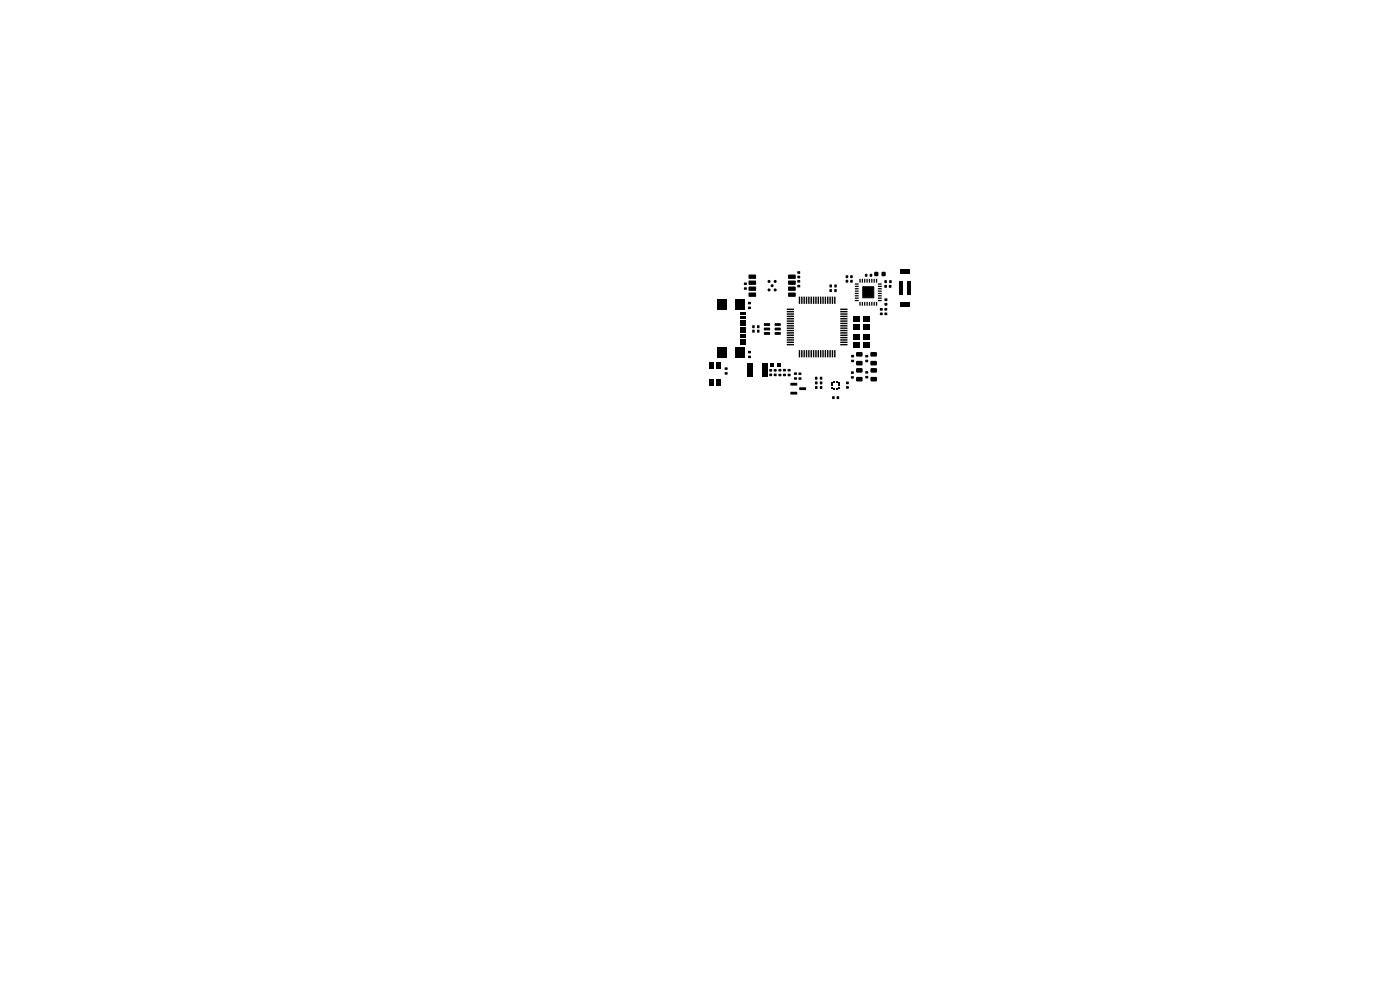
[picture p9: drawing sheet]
<svg xmlns="http://www.w3.org/2000/svg" width="297mm" height="210mm" viewBox="0 0 297 210" stroke-linecap="round" stroke-linejoin="round" font-family="sans-serif">
<g fill="none" stroke="#000" stroke-width=".33">
<circle cx="163.1" cy="59.7" r=".16"/>
<circle cx="164.4" cy="59.7" r=".16"/>
<circle cx="163.2" cy="61.5" r=".16"/>
<circle cx="163.8" cy="60.6" r=".16"/>
<circle cx="164.4" cy="61.5" r=".16"/>
</g>
<path d="M158.9 58.3h1.4v.7h-1.4zM167.3 58.3h1.4v.7h-1.4zM158.9 59.6h1.4v.7h-1.4zM158.9 60.9h1.4v.7h-1.4zM158.9 62.2h1.4v.7h-1.4zM167.3 59.6h1.4v.7h-1.4zM167.3 60.9h1.4v.7h-1.4zM167.3 62.2h1.4v.7h-1.4zM183 60.8h2.4v2.4h-2.4z" fill="#000" stroke="#000" stroke-width=".21"/>
<g fill="#000">
<path d="M169.2 59.4h.5v.5h-.5zM169.2 58.5h.5v.5h-.5zM169.2 57.6h.5v.4h-.5zM179.4 59.4h.5v.5h-.5zM179.4 58.4h.5v.6h-.5zM180.4 59.4h.5v.5h-.5zM180.4 58.4h.5v.6h-.5zM182.3 59.2h.3v.8l-.3-.1zM182.8 59.2h.3v.8l-.3-.1zM183.5 58.1h.5v.6h-.5zM183.3 59.2h.3v.8l-.3-.1zM183.8 59.2h.3v.8l-.3-.1z"/>
<path d="M184.5 58.1h.5v.6h-.5zM184.3 59.2h.3v.8l-.3-.1zM184.8 59.2h.3v.8l-.3-.1zM185.5 57.7h.8v.8h-.8zM185.3 59.2h.3v.8l-.3-.1zM185.8 59.2h.3v.8l-.3-.1zM187.1 57.7h.7v.8h-.7zM187.6 59.5h.5v.5h-.5zM188.7 59.5h.4v.5h-.4zM190.8 59.6h.8v2.8h-.8zM191 57h2v1h-2zM192.5 59.6h.8v2.8h-.8z"/>
<path d="M150.5 76.8h1v1.4h-1zM151.9 76.8h1.1v1.4h-1.1zM152.2 63.6h2v2.2h-2zM152.2 73.8h2v2.2h-2zM153.8 79h.5v.4h-.5zM153.8 78h.5v.4h-.5zM156.1 63.6h2v2.2h-2zM156.1 73.8h2v2.2h-2zM157.1 66.3h1.1v.6h-1.1zM157.1 67.1h1.1v.6h-1.1zM157.1 68.4h1.1v.3h-1.1zM157.1 69.4h1.1v.3h-1.1z"/>
<path d="M157.1 69.9h1.1v.3h-1.1zM157.1 70.9h1.1v.3h-1.1zM157.1 72.7h1.1v.6h-1.1zM157.1 71.9h1.1v.6h-1.1zM157.1 71.4h1.1v.3h-1.1zM157.1 70.4h1.1v.3h-1.1zM157.1 68.9h1.1v.3h-1.1zM157.1 67.9h1.1v.3h-1.1zM157.8 61h.6v.4h-.6zM157.8 60h.6v.4h-.6zM158.6 77.2h1.1v2.8h-1.1zM158.7 65.1h.6v.4h-.6z"/>
<path d="M158.7 64.1h.6v.4h-.6zM158.7 74.5h.6v.4h-.6zM158.7 75.5h.6v.4h-.6zM159.6 69h.5v.6h-.5zM159.6 70h.5v.5h-.5zM160.6 69h.5v.6h-.5zM160.6 70h.5v.5h-.5zM161.7 77.2h1.1v2.8h-1.1zM162.1 68.6l1.2-.1 .1 .5-1.3 .1zM162.1 69.5h1.2l.1 .5-1.3 .1zM162.1 70.5l1.2-.1 .1 .5-1.3 .1zM163.2 79.3h.6v.5h-.6z"/>
<path d="M163.2 78.3h.6v.5h-.6zM163.4 77.1h.8v.8h-.8zM164.2 79.3h.5v.5h-.5zM164.2 78.3h.5v.5h-.5zM164.4 70.5l1.2-.1v.5l-1.2 .1zM164.4 69.5h1.2v.5l-1.2 .1zM164.4 68.6l1.2-.1v.5l-1.2 .1zM164.9 77.1h.8v.8h-.8zM165.2 79.3h.5v.5h-.5zM165.2 78.3h.5v.5h-.5zM166.1 79.3h.6v.5h-.6zM166.1 78.3h.6v.4h-.6z"/>
<path d="M167.1 78.3h.6v.5h-.6zM167.1 79.3h.6v.5h-.6zM166.9 65.5h1.5v.2l-1.4 .1zM166.9 66h1.5v.2l-1.4 .1zM166.9 66.5h1.5v.2l-1.4 .1zM166.9 67h1.5v.2l-1.4 .1zM166.9 67.5h1.5v.2l-1.4 .1zM166.9 68h1.5v.2l-1.4 .1zM166.9 68.5h1.5v.2l-1.4 .1zM166.9 69h1.5v.2l-1.4 .1zM166.9 69.5h1.5v.2l-1.4 .1zM166.9 70h1.5v.2l-1.4 .1z"/>
<path d="M166.9 70.5h1.5v.2l-1.4 .1zM166.9 71h1.5v.2l-1.4 .1zM166.9 71.5h1.5v.2l-1.4 .1zM166.9 72h1.5v.2l-1.4 .1zM166.9 72.5h1.5v.2l-1.4 .1zM166.9 73h1.5v.2l-1.4 .1zM168.5 79h.5v.5h-.5zM169.2 60.5h.5v.4h-.5zM169.4 79h.6v.5h-.6zM169.5 62.9l.3 .1-.1 1.5-.2-.1zM169.5 74.3h.3l-.1 1.5-.2-.1zM170 62.9l.3 .1-.1 1.5-.3-.1z"/>
<path d="M170 74.3h.3l-.1 1.5-.3-.1zM170.5 62.9l.2 .1v1.5l-.3-.1zM170.5 74.3h.2v1.5l-.3-.1zM171 62.9l.2 .1v1.5l-.3-.1zM171 74.3h.2v1.5l-.3-.1zM171.5 62.9l.2 .1v1.5l-.3-.1zM171.5 74.3h.2v1.5l-.3-.1zM172 62.9l.2 .1v1.5l-.2-.1zM172 74.3h.2v1.5l-.2-.1zM172.5 62.9l.3 .1-.1 1.5-.2-.1zM172.5 74.3h.3l-.1 1.5-.2-.1zM173 62.9l.3 .1-.1 1.5-.2-.1z"/>
<path d="M173 74.3h.3l-.1 1.5-.2-.1zM173.5 62.9l.3 .1-.1 1.5-.3-.1zM173.5 74.3h.3l-.1 1.5-.3-.1zM174 62.9l.2 .1v1.5l-.3-.1zM174 74.3h.2v1.5l-.3-.1zM174.5 62.9l.2 .1v1.5l-.3-.1zM174.5 74.3h.2v1.5l-.3-.1zM175 62.9l.2 .1v1.5l-.3-.1zM175 74.3h.2v1.5l-.3-.1zM175.5 62.9l.2 .1v1.5l-.2-.1zM175.5 74.3h.2v1.5l-.2-.1zM176 60.4h.5v.5h-.5z"/>
<path d="M176 62.9l.3 .1-.1 1.5-.2-.1zM176 74.3h.3l-.1 1.5-.2-.1zM176 61.4h.5v.5h-.5zM176.5 62.9l.3 .1-.1 1.5-.2-.1zM176.5 74.3h.3l-.1 1.5-.2-.1zM177 60.4h.5v.5h-.5zM177 62.9l.2 .1v1.5l-.3-.1zM177 74.3h.2v1.5l-.3-.1zM177 61.4h.5v.5h-.5zM178.3 73h1.4l.1 .2-1.5 .1zM178.3 72.5h1.4l.1 .2-1.5 .1zM178.3 72h1.4l.1 .2-1.5 .1z"/>
<path d="M178.3 71.5h1.4l.1 .2-1.5 .1zM178.3 71h1.4l.1 .2-1.5 .1zM178.3 70.5h1.4l.1 .2-1.5 .1zM178.3 70h1.4l.1 .2-1.5 .1zM178.3 69.5h1.4l.1 .2-1.5 .1zM178.3 69h1.4l.1 .2-1.5 .1zM178.3 68.5h1.4l.1 .2-1.5 .1zM178.3 68h1.4l.1 .2-1.5 .1zM178.3 67.5h1.4l.1 .2-1.5 .1zM178.3 67h1.4l.1 .2-1.5 .1zM178.3 66.5h1.4l.1 .2-1.5 .1zM178.3 66h1.4l.1 .2-1.5 .1z"/>
<path d="M178.3 65.5h1.4l.1 .2-1.5 .1zM180.6 76.3h.6v.5h-.6zM180.6 75.3h.6v.5h-.6zM181 72.6h1.4v1.2h-1.4zM181 70.9h1.4v1.2h-1.4zM181 68.7h1.4v1.2h-1.4zM181 67h1.4v1.2h-1.4zM180.5 78.8h.6v.5h-.6zM180.5 79.8h.6v.5h-.6zM181.7 76.6h1.1l.2 .2v.6l-.2 .1h-1l-.2-.2zM181.7 74.7h1.1l.2 .2v.6l-.2 .2-1-.1-.2-.2zM181.4 60.1h.7l.1 .3h-.8z"/>
<path d="M181.4 60.6h.7l.1 .3h-.8zM181.4 61.1h.7l.1 .3h-.8zM181.4 61.6h.7l.1 .3h-.8zM181.4 62.1h.7l.1 .3h-.8zM181.4 62.6h.7l.1 .3h-.8zM181.4 63.1h.7l.1 .3h-.8zM181.4 63.6h.7l.1 .3h-.8zM182.3 64l.3 .1v.7h-.3zM181.7 78.1h1.1l.2 .2v.6l-.2 .2-1-.1-.2-.2zM181.7 80h1.1l.2 .2v.6l-.2 .1h-1l-.2-.2zM182.8 64l.3 .1v.7h-.3zM183.2 72.6h1.4v1.2h-1.4z"/>
<path d="M183.2 70.9h1.4v1.2h-1.4zM183.2 68.7h1.4v1.2h-1.4zM183.2 67h1.4v1.2h-1.4zM183.3 64l.3 .1v.7h-.3zM183.6 76.3h.6v.5h-.6zM183.6 75.3h.6v.5h-.6zM183.6 78.8h.6v.4h-.6zM183.6 79.8h.6v.4h-.6zM183.8 64l.3 .1v.7h-.3zM184.3 64l.3 .1v.7h-.3zM184.7 76.6h1.2l.1 .2v.6l-.2 .1h-1l-.2-.2zM184.7 74.7h1.2l.1 .2v.6l-.2 .2-1-.1-.2-.2z"/>
<path d="M184.8 64l.3 .1v.7h-.3zM185.3 64l.3 .1v.7h-.3zM184.7 78.1h1.2l.2 .2-.1 .6-.2 .2-1-.1-.1-.2zM184.7 80h1.2l.2 .2-.1 .6-.2 .1h-1l-.1-.2zM185.8 64l.3 .1v.7h-.3zM186.2 63.6h.8v.3h-.7zM186.2 63.1h.8v.3h-.7zM186.2 62.6h.8v.3h-.7zM186.2 62.1h.8v.3h-.7zM186.2 61.6h.8v.3h-.7zM186.2 61.1h.8v.3h-.7zM186.2 60.6h.8v.3h-.7z"/>
<path d="M186.2 60.1h.8v.3h-.7zM186.7 65.4h.5v.5h-.5zM186.7 66.3h.5v.5h-.5zM187.6 60.5h.5v.5h-.5zM187.7 64.3h.5v.5h-.5zM187.7 63.3h.5v.5h-.5zM187.7 65.4h.5v.5h-.5zM187.7 66.3h.5v.5h-.5zM188.6 60.5h.5v.5h-.5zM191 64h2v1h-2zM150.5 80.4h1v1.4h-1zM151.9 80.4h1.1v1.4h-1.1z"/>
<path d="M167.7 81.2h1.3l.1 .5-1.3 .1zM167.7 83.1h1.3l.1 .5-1.3 .1zM168.5 80.1h.5v.4h-.5zM169.4 80.1h.6v.4h-.6zM169.6 82.2h1.3l.1 .5h-1.4zM172.9 79.9h.5v.6h-.5zM172.9 81.9h.5v.6h-.5zM172.9 80.9h.5v.6h-.5zM173.9 79.9h.5v.6h-.5zM174 81.9h.4v.6h-.4zM174 80.9h.4v.6h-.4zM176.3 81.1h.3v.3h-.3z"/>
<path d="M176.3 81.6h.3v.3h-.3zM176.3 82.1h.3v.3h-.3zM176.6 84.1h.4v.5h-.4zM176.9 80.9h.2v.2h-.2zM176.9 82.4h.2v.3h-.2zM177.4 80.9h.2v.2h-.2zM177.4 82.4h.2v.3h-.2zM177.5 84.1h.5v.5h-.5zM177.9 82.1h.2v.3h-.2zM177.9 81.6h.2v.3h-.2zM177.9 81.1h.2v.3h-.2zM179.5 81h.5v.5h-.5z"/>
<path d="M179.5 81.9h.5v.5h-.5z"/>
</g>
</svg>
